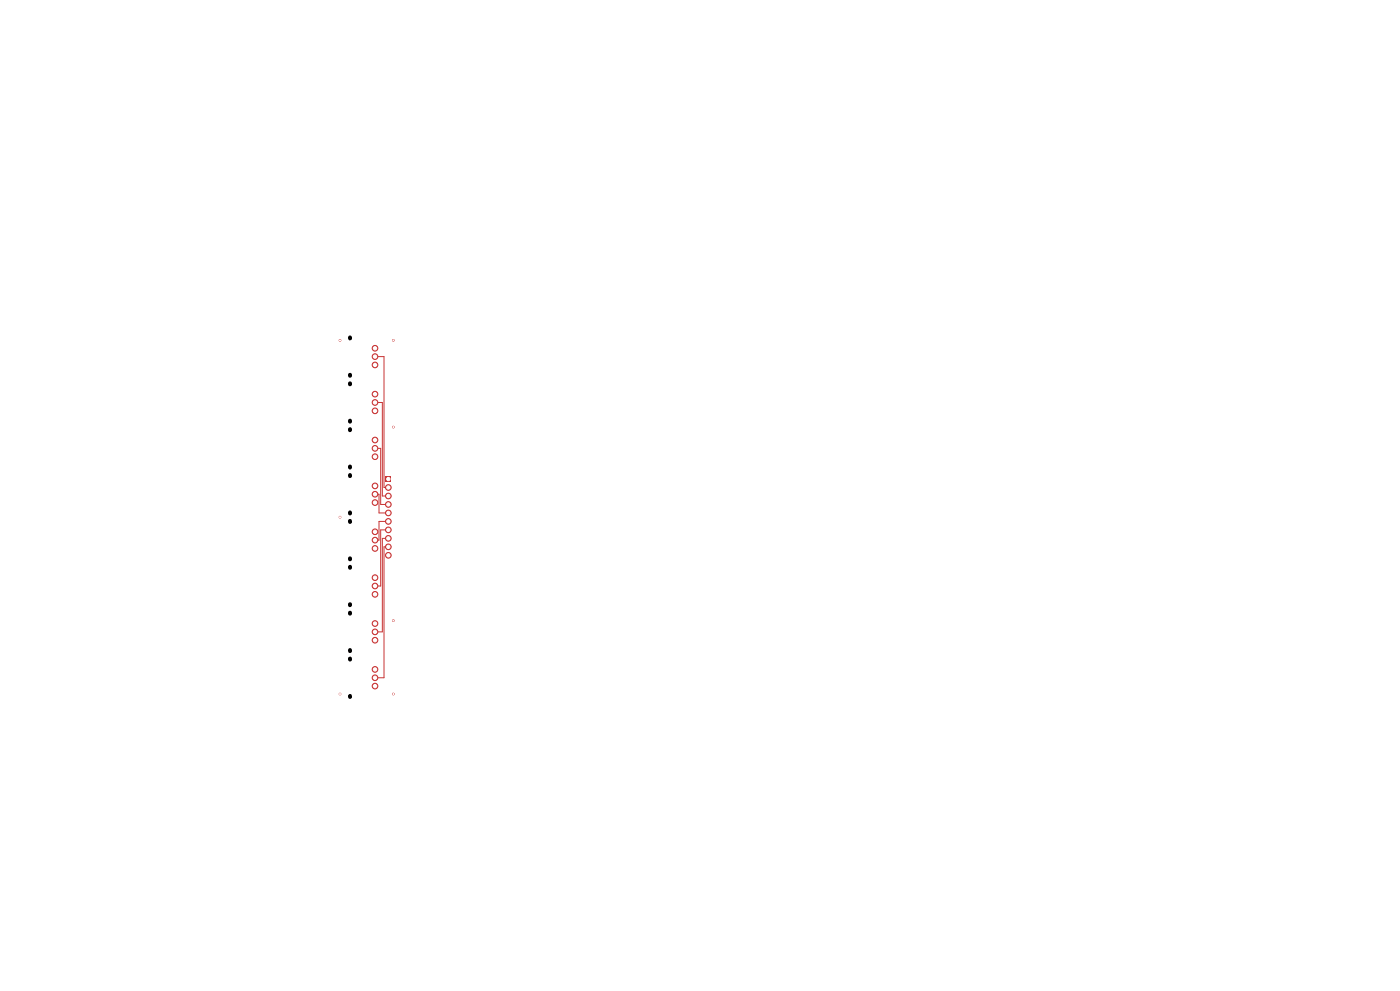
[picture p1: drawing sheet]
<svg xmlns="http://www.w3.org/2000/svg" width="420mm" height="297mm" viewBox="0 0 420 297" stroke-linecap="round" stroke-linejoin="round" font-family="sans-serif">
<g fill="#c83434" stroke="#c83434" stroke-width=".3">
<circle cx="112.5" cy="104.4" r=".85"/>
<circle cx="112.5" cy="106.9" r=".85"/>
<circle cx="112.5" cy="109.4" r=".85"/>
<circle cx="112.5" cy="118.1" r=".85"/>
<circle cx="112.5" cy="120.6" r=".85"/>
<circle cx="112.5" cy="123.1" r=".85"/>
<circle cx="112.5" cy="131.9" r=".85"/>
<circle cx="112.5" cy="134.4" r=".85"/>
<circle cx="112.5" cy="136.9" r=".85"/>
<circle cx="112.5" cy="145.6" r=".85"/>
<circle cx="112.5" cy="148.1" r=".85"/>
<circle cx="112.5" cy="150.6" r=".85"/>
<circle cx="112.5" cy="159.4" r=".85"/>
<circle cx="112.5" cy="161.9" r=".85"/>
<circle cx="112.5" cy="164.4" r=".85"/>
<circle cx="112.5" cy="173.1" r=".85"/>
<circle cx="112.5" cy="175.6" r=".85"/>
<circle cx="112.5" cy="178.1" r=".85"/>
<circle cx="112.5" cy="186.9" r=".85"/>
<circle cx="112.5" cy="189.4" r=".85"/>
<circle cx="112.5" cy="191.9" r=".85"/>
<circle cx="112.5" cy="200.6" r=".85"/>
<circle cx="112.5" cy="203.1" r=".85"/>
<circle cx="112.5" cy="205.6" r=".85"/>
</g>
<path d="M115.6 142.7h1.8v1.7h-1.8z" fill="#c83434"/>
<g fill="#c83434" stroke="#c83434" stroke-width=".3">
<circle cx="116.5" cy="146.1" r=".85"/>
<circle cx="116.5" cy="148.6" r=".85"/>
<circle cx="116.5" cy="151.2" r=".85"/>
<circle cx="116.5" cy="153.7" r=".85"/>
<circle cx="116.5" cy="156.3" r=".85"/>
<circle cx="116.5" cy="158.8" r=".85"/>
<circle cx="116.5" cy="161.3" r=".85"/>
<circle cx="116.5" cy="163.9" r=".85"/>
<circle cx="116.5" cy="166.4" r=".85"/>
<circle cx="102" cy="102" r=".25"/>
<circle cx="118" cy="102" r=".25"/>
<circle cx="102" cy="208" r=".25"/>
<circle cx="118" cy="208" r=".25"/>
<circle cx="102" cy="155" r=".25"/>
<circle cx="118" cy="128" r=".25"/>
<circle cx="118" cy="186" r=".25"/>
</g>
<path d="M112.5 106.9h2.7v39.2h1.3M112.5 120.6h2.2v28h1.8M112.5 134.4h1.7v16.8h2.3M112.5 148.1h1.2v5.6h2.8M116.5 158.8h-2.3v16.8h-1.7M116.5 156.3h-2.8v5.6h-1.2M116.5 163.9h-1.3v39.2h-2.7M116.5 161.3h-1.8v28.1h-2.2" fill="none" stroke="#c83434" stroke-width=".3"/>
<g fill="#fff" stroke="#fff" stroke-width=".3">
<circle cx="102" cy="102" r=".15"/>
<circle cx="118" cy="102" r=".15"/>
<circle cx="102" cy="208" r=".15"/>
<circle cx="118" cy="208" r=".15"/>
<circle cx="102" cy="155" r=".15"/>
<circle cx="118" cy="128" r=".15"/>
<circle cx="118" cy="186" r=".15"/>
<circle cx="112.5" cy="104.4" r=".5"/>
<circle cx="112.5" cy="106.9" r=".5"/>
<circle cx="112.5" cy="109.4" r=".5"/>
<circle cx="112.5" cy="118.1" r=".5"/>
<circle cx="112.5" cy="120.6" r=".5"/>
<circle cx="112.5" cy="123.1" r=".5"/>
<circle cx="112.5" cy="131.9" r=".5"/>
<circle cx="112.5" cy="134.4" r=".5"/>
<circle cx="112.5" cy="136.9" r=".5"/>
<circle cx="112.5" cy="145.6" r=".5"/>
<circle cx="112.5" cy="148.1" r=".5"/>
<circle cx="112.5" cy="150.6" r=".5"/>
<circle cx="112.5" cy="159.4" r=".5"/>
<circle cx="112.5" cy="161.9" r=".5"/>
<circle cx="112.5" cy="164.4" r=".5"/>
<circle cx="112.5" cy="173.1" r=".5"/>
<circle cx="112.5" cy="175.6" r=".5"/>
<circle cx="112.5" cy="178.1" r=".5"/>
<circle cx="112.5" cy="186.9" r=".5"/>
<circle cx="112.5" cy="189.4" r=".5"/>
<circle cx="112.5" cy="191.9" r=".5"/>
<circle cx="112.5" cy="200.6" r=".5"/>
<circle cx="112.5" cy="203.1" r=".5"/>
<circle cx="112.5" cy="205.6" r=".5"/>
<circle cx="116.5" cy="143.6" r=".5"/>
<circle cx="116.5" cy="146.1" r=".5"/>
<circle cx="116.5" cy="148.7" r=".5"/>
<circle cx="116.5" cy="151.2" r=".5"/>
<circle cx="116.5" cy="153.7" r=".5"/>
<circle cx="116.5" cy="156.3" r=".5"/>
<circle cx="116.5" cy="158.8" r=".5"/>
<circle cx="116.5" cy="161.4" r=".5"/>
<circle cx="116.5" cy="163.9" r=".5"/>
<circle cx="116.5" cy="166.4" r=".5"/>
</g>
<g fill="none" stroke="#000" stroke-width="1.2">
<path d="M105 101.1v.3M105 112.3v.3M105 114.9v.3M105 126.1v.3M105 128.6v.3M105 139.8v.3M105 142.4v.3M105 153.6v.3M105 156.1v.3M105 167.3v.3M105 169.9v.3M105 181.1v.3"/>
<path d="M105 183.6v.3M105 194.8v.3M105 197.4v.3M105 208.6v.3"/>
</g>
</svg>
